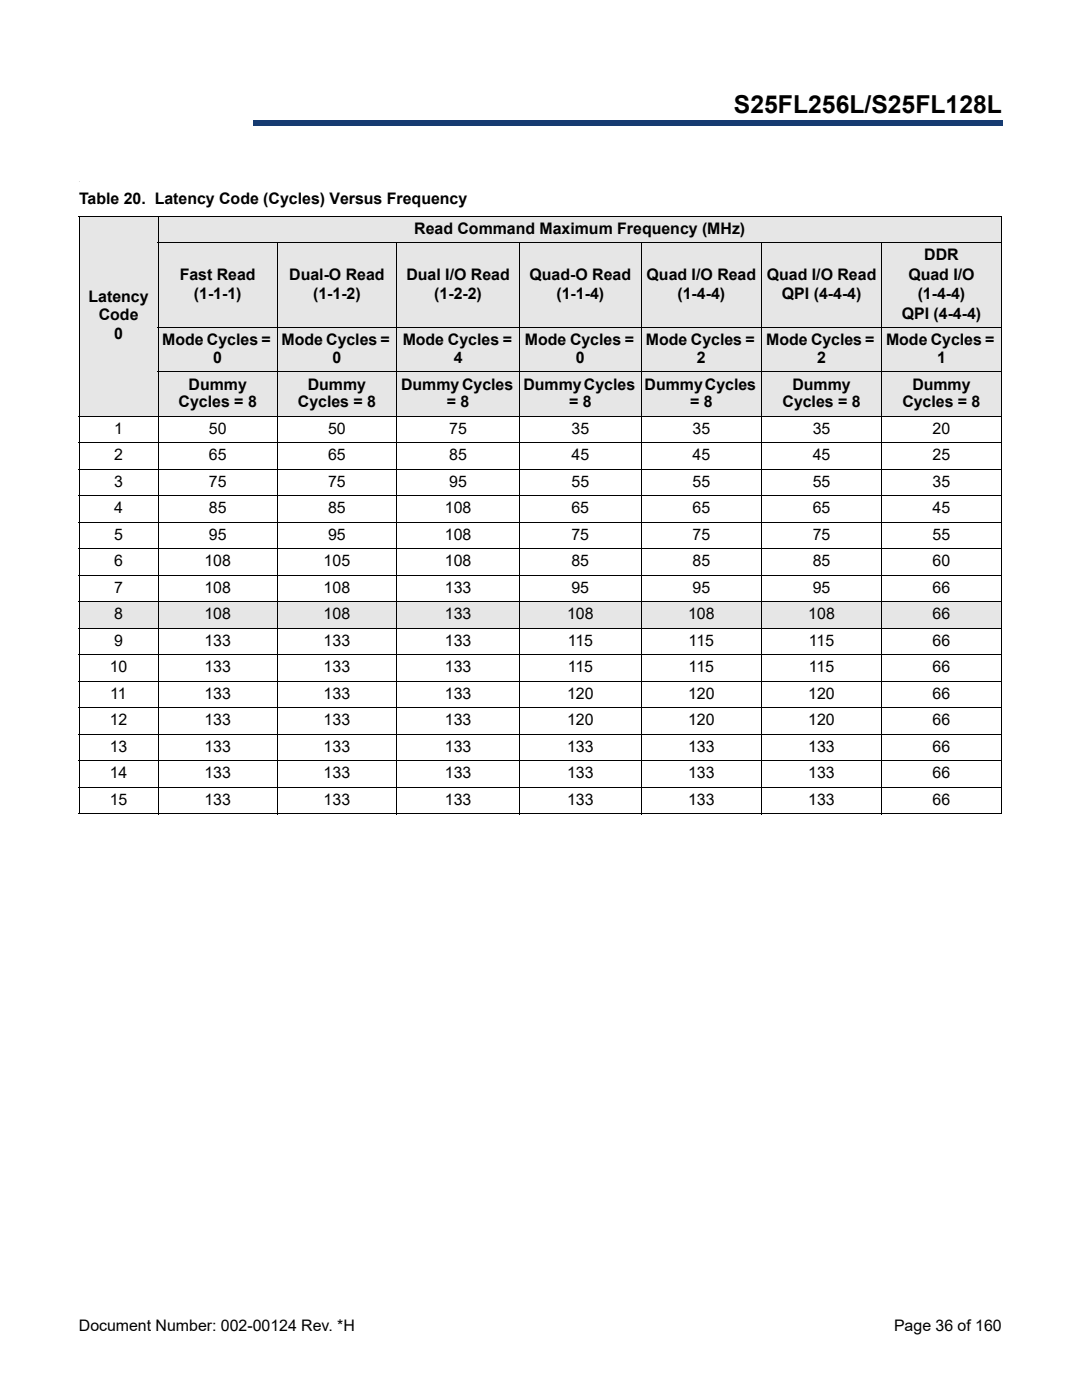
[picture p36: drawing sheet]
<svg xmlns="http://www.w3.org/2000/svg" width="216mm" height="279mm" viewBox="0 0 216 279" stroke-linecap="round" stroke-linejoin="round" font-family="sans-serif">
<defs><g id="words">
<text font-size="4.9" x="146.5" y="22.5">S25FL256L/S25FL128L</text>
<g font-size="3.2">
<text x="15.8" y="40.7">Table 20. Latency Code (Cycles) Versus Frequency</text>
<text x="82.7" y="46.7">Read Command Maximum Frequency (MHz)</text>
<text x="184.4" y="52">DDR</text>
<text x="35.9" y="55.9">Fast Read</text>
<text x="38.7" y="59.8">(1-1-1)</text>
<text x="57.7" y="55.9">Dual-O Read</text>
<text x="62.5" y="59.8">(1-1-2)</text>
<text x="81.1" y="55.9">Dual I/O Read</text>
<text x="86.7" y="59.8">(1-2-2)</text>
<text x="105.7" y="55.9">Quad-O Read</text>
<text x="111" y="59.8">(1-1-4)</text>
<text x="129" y="55.9">Quad I/O Read</text>
<text x="135.2" y="59.8">(1-4-4)</text>
<text x="153" y="55.9">Quad I/O Read</text>
<text x="156" y="59.8">QPI (4-4-4)</text>
<text x="181.3" y="55.9">Quad I/O</text>
<text x="183.1" y="59.8">(1-4-4)</text>
<text x="17.7" y="60.3">Latency</text>
<text x="19.7" y="63.8">Code</text>
<text x="179.9" y="63.6">QPI (4-4-4)</text>
<text x="22.8" y="67.7">0</text>
<text x="32.4" y="68.9">Mode Cycles =</text>
<text x="56.2" y="68.9">Mode Cycles =</text>
<text x="80.3" y="68.9">Mode Cycles =</text>
<text x="104.8" y="68.9">Mode Cycles =</text>
<text x="128.9" y="68.9">Mode Cycles =</text>
<text x="152.9" y="68.9">Mode Cycles =</text>
<text x="176.8" y="68.9">Mode Cycles =</text>
<text x="37.6" y="77.7">Dummy</text>
<text x="42.6" y="72.5">0</text>
<text x="61.4" y="77.7">Dummy</text>
<text x="66.3" y="72.5">0</text>
<text x="80" y="77.7">Dummy Cycles</text>
<text x="90.5" y="72.5">4</text>
<text x="104.4" y="77.7">Dummy Cycles</text>
<text x="114.9" y="72.5">0</text>
<text x="128.6" y="77.7">Dummy Cycles</text>
<text x="139.1" y="72.5">2</text>
<text x="158.1" y="77.7">Dummy</text>
<text x="163" y="72.5">2</text>
<text x="182.1" y="77.7">Dummy</text>
<text x="187" y="72.5">1</text>
<text x="35.6" y="81.3">Cycles = 8</text>
<text x="59.4" y="81.3">Cycles = 8</text>
<text x="89.2" y="81.3">= 8</text>
<text x="113.6" y="81.3">= 8</text>
<text x="137.7" y="81.3">= 8</text>
<text x="156.1" y="81.3">Cycles = 8</text>
<text x="180.1" y="81.3">Cycles = 8</text>
<text x="22.8" y="86.6">1</text>
<text x="41.7" y="86.6">50</text>
<text x="65.5" y="86.6">50</text>
<text x="89.6" y="86.6">75</text>
<text x="114" y="86.6">35</text>
<text x="138.2" y="86.6">35</text>
<text x="162.2" y="86.6">35</text>
<text x="186.1" y="86.6">20</text>
<text x="22.8" y="91.9">2</text>
<text x="41.7" y="91.9">65</text>
<text x="65.5" y="91.9">65</text>
<text x="89.6" y="91.9">85</text>
<text x="114" y="91.9">45</text>
<text x="138.2" y="91.9">45</text>
<text x="162.2" y="91.9">45</text>
<text x="186.1" y="91.9">25</text>
<text x="22.8" y="97.2">3</text>
<text x="41.7" y="97.2">75</text>
<text x="65.5" y="97.2">75</text>
<text x="89.6" y="97.2">95</text>
<text x="114" y="97.2">55</text>
<text x="138.2" y="97.2">55</text>
<text x="162.2" y="97.2">55</text>
<text x="186.1" y="97.2">35</text>
<text x="22.8" y="102.4">4</text>
<text x="22.8" y="107.7">5</text>
<text x="41.7" y="102.4">85</text>
<text x="41.7" y="107.7">95</text>
<text x="65.5" y="102.4">85</text>
<text x="65.5" y="107.7">95</text>
<text x="88.7" y="102.4">108</text>
<text x="88.7" y="107.7">108</text>
<text x="114" y="102.4">65</text>
<text x="114" y="107.7">75</text>
<text x="138.2" y="102.4">65</text>
<text x="138.2" y="107.7">75</text>
<text x="162.2" y="102.4">65</text>
<text x="162.2" y="107.7">75</text>
<text x="186.1" y="102.4">45</text>
<text x="186.1" y="107.7">55</text>
<text x="22.8" y="113">6</text>
<text x="40.8" y="113">108</text>
<text x="64.6" y="113">105</text>
<text x="88.7" y="113">108</text>
<text x="114" y="113">85</text>
<text x="138.2" y="113">85</text>
<text x="162.2" y="113">85</text>
<text x="186.1" y="113">60</text>
<text x="22.8" y="118.3">7</text>
<text x="40.8" y="118.3">108</text>
<text x="64.6" y="118.3">108</text>
<text x="88.7" y="118.3">133</text>
<text x="114" y="118.3">95</text>
<text x="138.2" y="118.3">95</text>
<text x="162.2" y="118.3">95</text>
<text x="186.1" y="118.3">66</text>
<text x="22.8" y="123.6">8</text>
<text x="40.8" y="123.6">108</text>
<text x="64.6" y="123.6">108</text>
<text x="88.8" y="123.6">133</text>
<text x="113.2" y="123.6">108</text>
<text x="137.3" y="123.6">108</text>
<text x="161.3" y="123.6">108</text>
<text x="186.1" y="123.6">66</text>
<text x="22.8" y="128.9">9</text>
<text x="40.8" y="128.9">133</text>
<text x="64.6" y="128.9">133</text>
<text x="88.7" y="128.9">133</text>
<text x="113.3" y="128.9">115</text>
<text x="137.4" y="128.9">115</text>
<text x="161.4" y="128.9">115</text>
<text x="186.1" y="128.9">66</text>
<text x="21.9" y="134.2">10</text>
<text x="40.8" y="134.2">133</text>
<text x="64.6" y="134.2">133</text>
<text x="88.7" y="134.2">133</text>
<text x="113.3" y="134.2">115</text>
<text x="137.4" y="134.2">115</text>
<text x="161.4" y="134.2">115</text>
<text x="186.1" y="134.2">66</text>
<text x="22" y="139.5">11</text>
<text x="40.8" y="139.5">133</text>
<text x="64.6" y="139.5">133</text>
<text x="88.7" y="139.5">133</text>
<text x="113.2" y="139.5">120</text>
<text x="137.3" y="139.5">120</text>
<text x="161.3" y="139.5">120</text>
<text x="186.1" y="139.5">66</text>
<text x="21.9" y="144.8">12</text>
<text x="40.8" y="144.8">133</text>
<text x="64.6" y="144.8">133</text>
<text x="88.7" y="144.8">133</text>
<text x="113.2" y="144.8">120</text>
<text x="137.3" y="144.8">120</text>
<text x="161.3" y="144.8">120</text>
<text x="186.1" y="144.8">66</text>
<text x="21.9" y="150.1">13</text>
<text x="21.9" y="155.4">14</text>
<text x="40.8" y="150.1">133</text>
<text x="40.8" y="155.4">133</text>
<text x="64.6" y="150.1">133</text>
<text x="64.6" y="155.4">133</text>
<text x="88.7" y="150.1">133</text>
<text x="88.7" y="155.4">133</text>
<text x="113.2" y="150.1">133</text>
<text x="113.2" y="155.4">133</text>
<text x="137.3" y="150.1">133</text>
<text x="137.3" y="155.4">133</text>
<text x="161.3" y="150.1">133</text>
<text x="161.3" y="155.4">133</text>
<text x="186.1" y="150.1">66</text>
<text x="186.1" y="155.4">66</text>
<text x="21.9" y="160.7">15</text>
<text x="40.8" y="160.7">133</text>
<text x="64.6" y="160.7">133</text>
<text x="88.7" y="160.7">133</text>
<text x="113.2" y="160.7">133</text>
<text x="137.3" y="160.7">133</text>
<text x="161.3" y="160.7">133</text>
<text x="186.1" y="160.7">66</text>
<text x="15.7" y="265.6">Document Number: 002-00124 Rev. *H</text>
<text x="178.4" y="265.6">Page 36 of 160</text>
</g>
</g></defs>
<path d="M50.6 24.1h149.5v.9h-149.5z" fill="#163b71"/>
<path d="M50.5 25h149.5M50.6 24.1h149.4" fill="none" stroke="#163b71" stroke-width=".2"/>
<path d="M50.5 24h.2v1h-.2z" fill="#163b71"/>
<path d="M16 16.5h32.4v10.1h-32.4z" fill="#fff"/>
<g fill="#e6e6e6">
<path d="M15.8 43.2h15.8v39.8h-15.8z"/>
<path d="M31.6 43.2h168.2v5.3h-168.2z"/>
<path d="M31.6 48.5h23.7v16.9h-23.7z"/>
<path d="M55.3 48.5h23.8v16.9h-23.8z"/>
<path d="M79.1 48.5h24.6v16.9h-24.6z"/>
<path d="M103.7 48.5h24.2v16.9h-24.2z"/>
<path d="M127.9 48.5h24.1v16.9h-24.1z"/>
<path d="M152 48.5h23.9v16.9h-23.9z"/>
<path d="M175.9 48.5h23.9v16.9h-23.9z"/>
<path d="M31.6 65.4h23.7v8.8h-23.7z"/>
<path d="M55.3 65.4h23.8v8.8h-23.8z"/>
<path d="M79.1 65.4h24.6v8.8h-24.6z"/>
<path d="M103.7 65.4h24.2v8.8h-24.2z"/>
<path d="M127.9 65.4h24.1v8.8h-24.1z"/>
<path d="M152 65.4h23.9v8.8h-23.9z"/>
<path d="M175.9 65.4h23.9v8.8h-23.9z"/>
<path d="M31.6 74.2h23.7v8.8h-23.7z"/>
<path d="M55.3 74.2h23.8v8.8h-23.8z"/>
<path d="M79.1 74.2h24.6v8.8h-24.6z"/>
<path d="M103.7 74.2h24.2v8.8h-24.2z"/>
<path d="M127.9 74.2h24.1v8.8h-24.1z"/>
<path d="M152 74.2h23.9v8.8h-23.9z"/>
<path d="M175.9 74.2h23.9v8.8h-23.9z"/>
<path d="M15.8 120.1h15.8v5.3h-15.8z"/>
<path d="M31.6 120.1h23.7v5.3h-23.7z"/>
<path d="M55.3 120.1h23.8v5.3h-23.8z"/>
<path d="M79.1 120.1h24.6v5.3h-24.6z"/>
<path d="M103.7 120.1h24.2v5.3h-24.2z"/>
<path d="M127.9 120.1h24.1v5.3h-24.1z"/>
<path d="M152 120.1h23.9v5.3h-23.9z"/>
<path d="M175.9 120.1h23.9v5.3h-23.9z"/>
</g>
<g fill="none" stroke="#000" stroke-width=".2">
<path d="M15.7 43.2h184.2M15.8 43.3v76.7M31.5 48.5h168.4M31.6 43.1v119.4M55.3 48.4v114.1M79.1 48.4v114.1M103.7 48.4v114.1M127.9 48.4v114.1M152 48.4v114.1M175.9 48.4v114.1M199.8 43.3v60.9M31.5 65.4h168.4"/>
<path d="M31.5 74.2h168.4M15.7 83h184.2M15.7 88.3h184.2M15.7 93.6h184.2M15.7 98.9h184.2M15.7 104.2h184.2M15.7 109.5h184.2M15.7 114.8h184.2M199.8 109.5v10.5M199.8 104.2v5.3M15.7 120.1h184.2M15.7 125.4h184.2"/>
<path d="M15.7 130.7h184.2M15.7 136h184.2M15.8 120.1v5.2M15.8 125.4v36.9M199.8 125.4v36.9M199.8 120.1v5.2M15.7 141.2h184.2M15.7 146.5h184.2M15.7 151.8h184.2M15.7 157.1h184.2M15.7 162.4h184.2"/>
</g>
<use href="#words"/>
</svg>
